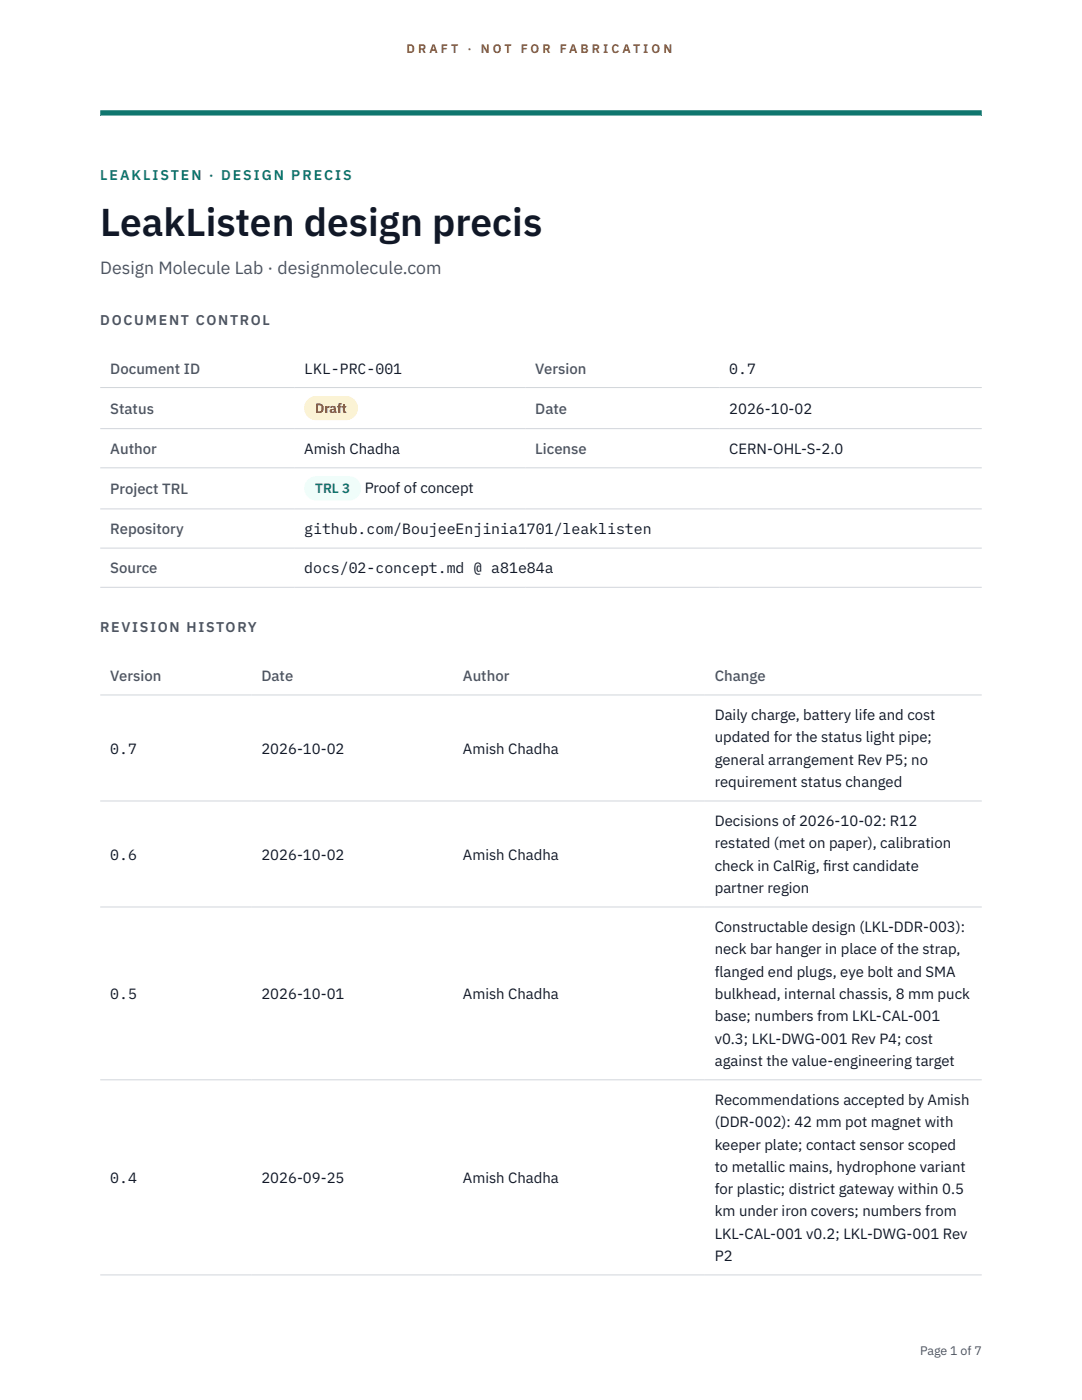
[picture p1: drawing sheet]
<svg xmlns="http://www.w3.org/2000/svg" width="216mm" height="279mm" viewBox="0 0 216 279" stroke-linecap="round" stroke-linejoin="round" font-family="sans-serif">
<defs><g id="words">
<text font-size="7.8" fill="#111827" x="20" y="47.1">LeakListen design precis</text>
<text font-size="3.5" fill="#4b5563" x="20" y="54.6">Design Molecule Lab · designmolecule.com</text>
<g font-size="3" fill="#4b5563">
<text x="22" y="74.5">Document ID</text>
<text x="106.8" y="74.5">Version</text>
<text x="22" y="82.6">Status</text>
<text x="106.8" y="82.6">Date</text>
<text x="22" y="90.6">Author</text>
<text x="106.8" y="90.6">License</text>
<text x="22" y="98.6">Project TRL</text>
<text x="22" y="106.6">Repository</text>
<text x="22" y="114.4">Source</text>
<text x="22" y="135.9">Version</text>
<text x="52.2" y="135.9">Date</text>
<text x="92.4" y="135.9">Author</text>
<text x="142.6" y="135.9">Change</text>
</g>
<g font-size="3" fill="#111827">
<text x="60.7" y="74.5">LKL-PRC-001</text>
<text x="145.5" y="74.5">0.7</text>
<text x="145.5" y="82.6">2026-10-02</text>
<text x="60.7" y="90.6">Amish Chadha</text>
<text x="145.5" y="90.6">CERN-OHL-S-2.0</text>
<text x="72.8" y="98.5">Proof of concept</text>
<text x="60.7" y="106.6">github.com/BoujeeEnjinia1701/leaklisten</text>
<text x="60.7" y="114.4">docs/02-concept.md @ a81e84a</text>
<text x="142.6" y="143.7">Daily charge, battery life and cost</text>
<text x="142.6" y="148.2">updated for the status light pipe;</text>
<text x="22" y="150.4">0.7</text>
<text x="52.2" y="150.4">2026-10-02</text>
<text x="92.4" y="150.4">Amish Chadha</text>
<text x="142.6" y="152.6">general arrangement Rev P5; no</text>
<text x="142.6" y="157.1">requirement status changed</text>
<text x="142.6" y="164.9">Decisions of 2026-10-02: R12</text>
<text x="22" y="171.5">0.6</text>
<text x="52.2" y="171.5">2026-10-02</text>
<text x="92.4" y="171.5">Amish Chadha</text>
<text x="142.6" y="169.3">restated (met on paper), calibration</text>
<text x="142.6" y="173.8">check in CalRig, f</text>
<text x="164.3" y="173.8">irst candidate</text>
<text x="142.6" y="178.2">partner region</text>
<text x="142.6" y="186">Constructable design (LKL-DDR-003):</text>
<text x="142.6" y="190.5">neck bar hanger in place of the strap,</text>
<text x="142.6" y="194.9">flanged end plugs, eye bolt and SMA</text>
<text x="22" y="199.4">0.5</text>
<text x="52.2" y="199.4">2026-10-01</text>
<text x="92.4" y="199.4">Amish Chadha</text>
<text x="142.6" y="199.4">bulkhead, internal chassis, 8 mm puck</text>
<text x="142.6" y="203.8">base; numbers from LKL-CAL-001</text>
<text x="142.6" y="208.3">v0.3; LKL-DWG-001 Rev P4; cost</text>
<text x="142.6" y="212.7">against the value-engineering target</text>
<text x="142.6" y="220.5">Recommendations accepted by Amish</text>
<text x="142.6" y="225">(DDR-002): 42 mm pot magnet with</text>
<text x="142.6" y="229.4">keeper plate; contact sensor scoped</text>
<text x="142.6" y="233.9">to metallic mains, hydrophone variant</text>
<text x="22" y="236.1">0.4</text>
<text x="52.2" y="236.1">2026-09-25</text>
<text x="92.4" y="236.1">Amish Chadha</text>
<text x="142.6" y="238.3">for plastic; district gateway within 0.5</text>
<text x="142.6" y="242.7">km under iron covers; numbers from</text>
<text x="142.6" y="247.2">LKL-CAL-001 v0.2; LKL-DWG-001 Rev</text>
<text x="142.6" y="251.6">P2</text>
</g>
<text font-size="2.8" fill="#0f766e" x="20" y="36">LEAKLISTEN · DESIGN PRECIS</text>
<g font-size="2.8" fill="#4b5563">
<text x="20" y="64.8">DOCUMENT CONTROL</text>
<text x="20" y="126.2">REVISION HISTORY</text>
</g>
<text font-size="2.7" fill="#92400e" x="62.9" y="82.5">Draft</text>
<text font-size="2.7" fill="#0f766e" x="62.9" y="98.5">TRL 3</text>
<g font-size="2.5" fill="#b45309">
<text x="81.1" y="10.5">D R A F T</text>
<text x="93.3" y="10.5">·</text>
<text x="95.9" y="10.5">N O T</text>
<text x="103.9" y="10.5">F O R</text>
<text x="111.7" y="10.5">F A B R I C A T I O N</text>
</g>
<text font-size="2.5" fill="#4b5563" x="183.6" y="270.3">Page 1 of 7</text>
</g></defs>
<path d="M20 23.1h175.9zM20 22h175.9v1.1h-175.9z" fill-rule="evenodd" fill="#0f766e"/>
<path d="M20 77.3h175.9M20 85.5h175.9M20 93.4h175.9M20 101.6h175.9M20 109.4h175.9M20 117.2h175.9M20 138.7h175.9M20 159.9h175.9M20 181h175.9M20 215.5h175.9M20 254.4h175.9" fill="none" stroke="#d1d5db" stroke-width=".2"/>
<path d="M60.7 79h10.7v4.9h-10.7z" fill="#fef3c7"/>
<path d="M60.7 95.1h11.4v4.8h-11.4z" fill="#f0fdfa"/>
<use href="#words"/>
</svg>
